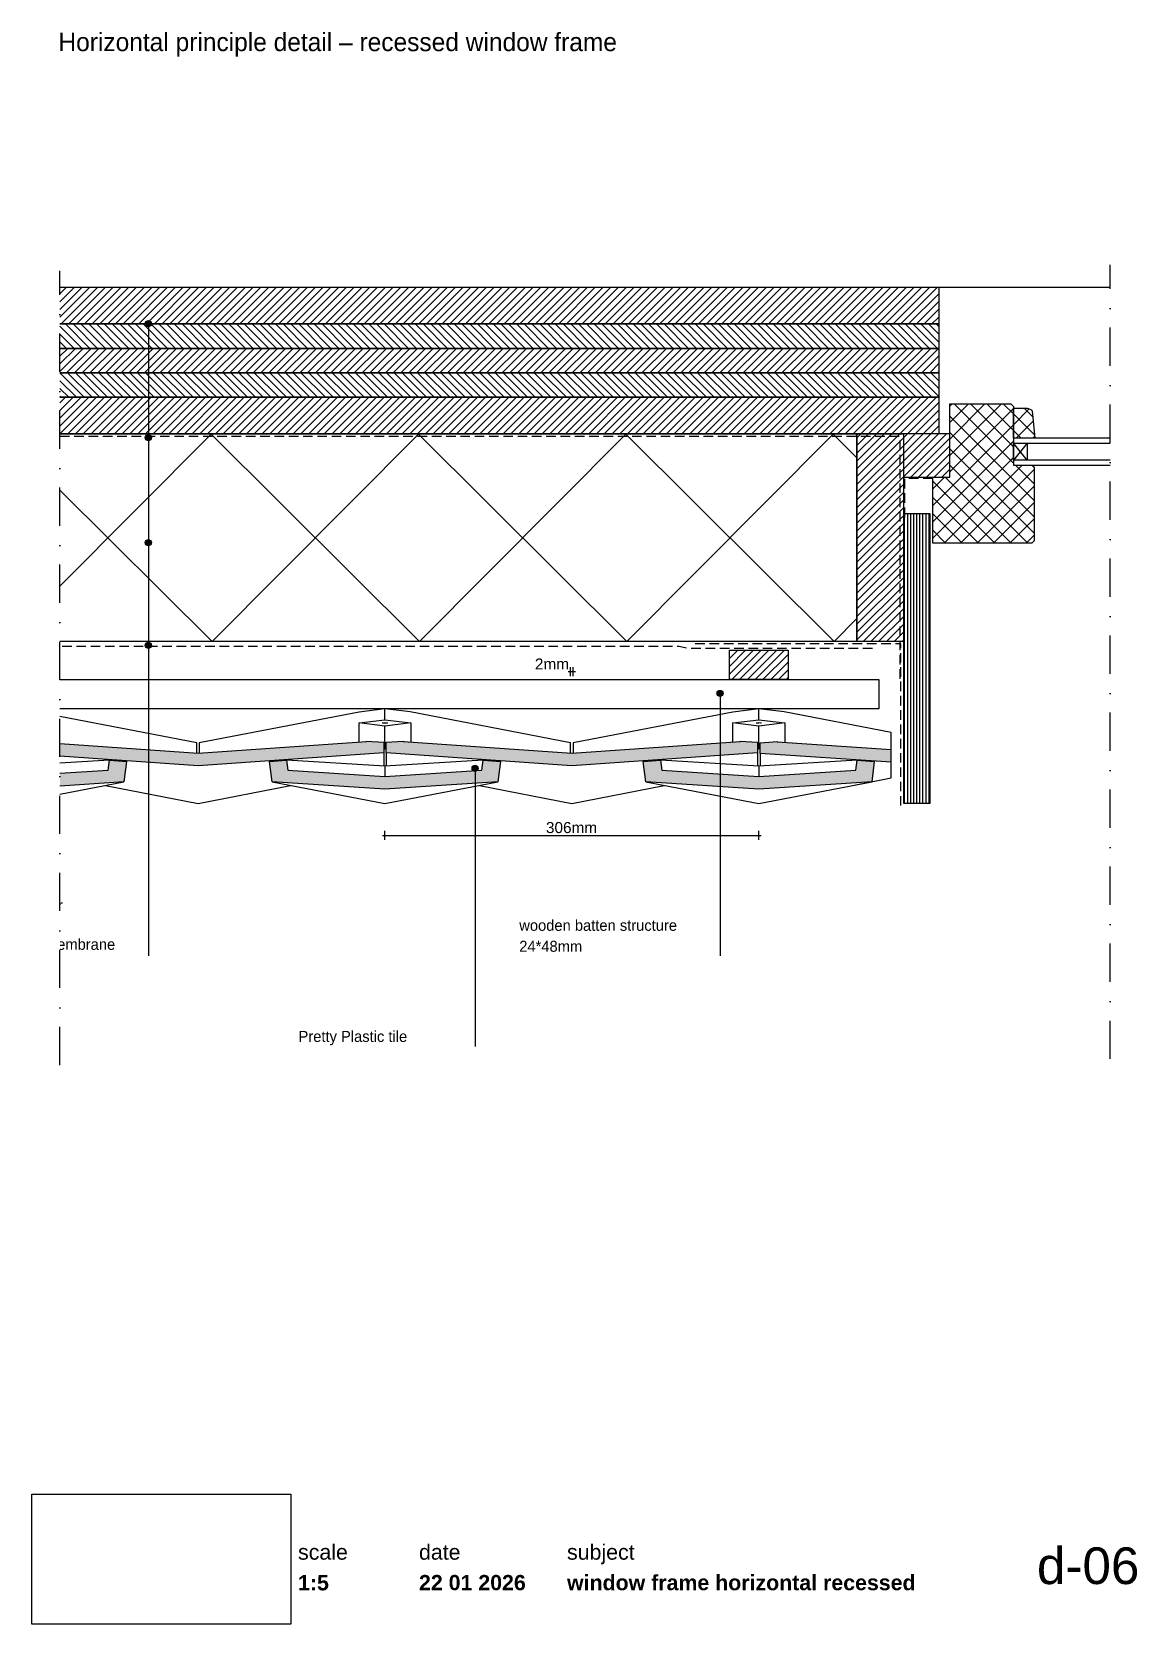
# Paper-space layout 'd-06 window frame horizontal recessed (1)' of a CAD drawing. Header units: millimetres. Extents: x 14 to 195, y 11 to 272.
import ezdxf
from ezdxf.xclip import XClip

# ---------------------------------------------------------------- set-up
doc = ezdxf.new("R2010")
doc.units = ezdxf.units.MM
doc.header["$MEASUREMENT"] = 0
doc.header["$XCLIPFRAME"] = 0
for name, pattern in [('B0302', [12.51, 6.26, -3.125, 0, -3.125]), ('B0701', [2.3412, 1.56, -0.7812]), ('Wipeout_Contour', [1000, 0, -1000])]:
    doc.linetypes.add(name, pattern=pattern)
for name, color, linetype in [('#01', 7, 'Continuous'), ('Dim - 1_50_100', 7, 'Continuous'), ('Info - 1_50_100', 7, 'Continuous'), ('Info - 1_5_10', 7, 'Continuous'), ('Info - Nederlands', 7, 'Continuous')]:
    doc.layers.add(name, color=color, linetype=linetype)
doc.styles.add('GENERATED_STYLE_1', font='HelveticaNeue.ttc')
doc.styles.add('GENERATED_STYLE_2', font='HelveticaNeue.ttc')
doc.styles.add('GENERATED_STYLE_3', font='Helvetica.ttc')
doc.styles.add('GENERATED_STYLE_4', font='')
doc.styles.get('GENERATED_STYLE_4').set_extended_font_data('Work Sans')
picture_1 = doc.add_image_def('image1.png', size_in_pixel=(317, 159))
pattern_1 = [(315, (-1333.4984, 475.69565), (0.6363961, 0.6363961), [])]
pattern_2 = [(45, (-1333.4984, 475.69565), (-0.6363961, 0.6363961), [])]
pattern_3 = [(45, (-1333.4984, 475.6956), (-1.343503, 1.343503), []), (135, (-1333.4984, 475.6956), (1.343503, 1.343503), [])]

psp = doc.layouts.new('d-06 window frame horizontal recessed (1)')

# ---------------------------------------------------------------- texts
at = {"layer": 'Info - 1_5_10', "color": 2, "linetype": 'Continuous', "lineweight": 0, "insert": (18.06, 267.72), "char_height": 3, "attachment_point": 7, "style": 'GENERATED_STYLE_4'}
psp.add_mtext('\\A1;{\\pql;\\fWork Sans|b0|i0|c0|p0;\\W1.000000;Horizontal principle detail – recessed window frame}', dxfattribs=at)

# ---------------------------------------------------------------- blocks, each defined once
blk = doc.blocks.new('Drawing_1_1', base_point=(-200, 60))
at = {"color": 2, "linetype": 'Continuous', "lineweight": 0}
for s, insert, char_height, attachment_point, style in [('\\A1;{\\pql;\\fHelvetica Neue|b0|i0|c0|p0;\\W1.000000;date}', (77.08, 24.14), 2.5, 1, 'GENERATED_STYLE_1'), ('\\A1;{\\pql;\\fHelvetica Neue|b0|i0|c0|p0;\\W1.000000;subject}', (101.31, 24.14), 2.5, 1, 'GENERATED_STYLE_1'), ('\\A1;{\\pqr;\\fHelvetica Neue|b0|i0|c0|p0;\\W1.000000;d-06}', (195, 23.65), 6, 3, 'GENERATED_STYLE_1'), ('\\A1;{\\pql;\\fHelvetica Neue|b1|i0|c0|p0;\\W1.000000;1:5}', (57.28, 19.12), 2.5, 1, 'GENERATED_STYLE_2'), ('\\A1;{\\pql;\\fHelvetica Neue|b1|i0|c0|p0;\\W1.000000;22 01 2026}', (77.08, 19.14), 2.5, 1, 'GENERATED_STYLE_2'), ('\\A1;{\\pql;\\fHelvetica Neue|b1|i0|c0|p0;\\W1.000000;window frame horizontal recessed}', (101.31, 19.14), 2.5, 1, 'GENERATED_STYLE_2')]:
    blk.add_mtext(s, dxfattribs=dict(at, insert=insert, char_height=char_height, attachment_point=attachment_point, style=style))
at = {"color": 254, "linetype": 'Wipeout_Contour', "lineweight": 0, "ltscale": 174.062972}
blk.add_wipeout([(13.71, 11.09), (56.11, 11.09), (56.11, 32.35), (13.71, 32.35)], dxfattribs=at)
at = {"color": 2, "linetype": 'Continuous', "lineweight": 0, "insert": (57.28, 24.14), "char_height": 2.5, "attachment_point": 1, "style": 'GENERATED_STYLE_1'}
blk.add_mtext('\\A1;{\\pql;\\fHelvetica Neue|b0|i0|c0|p0;\\W1.000000;scale}', dxfattribs=at)
at = {"color": 9, "lineweight": 0}
image = blk.add_image(picture_1, insert=(13.71, 11.09), size_in_units=(42.4, 21.27), dxfattribs=at)
image.set_boundary_path([(-0.5, -0.5), (316.5, 158.5)])
blk = doc.blocks.new('Drawing_2_1', base_point=(-1333.5, 475.7))
at = {"layer": '#01', "linetype": 'Continuous', "lineweight": 0, "true_color": 0x000000}
for points in [[(32.28, 224), (32.31, 223.81), (32.42, 223.64), (32.59, 223.54), (32.78, 223.5), (32.97, 223.54), (33.13, 223.64), (33.24, 223.81), (33.28, 224), (33.24, 224.19), (33.13, 224.35), (32.97, 224.46), (32.78, 224.5), (32.59, 224.46), (32.42, 224.35), (32.31, 224.19)], [(32.28, 224), (32.31, 223.81), (32.42, 223.64), (32.59, 223.54), (32.78, 223.5), (32.97, 223.54), (33.13, 223.64), (33.24, 223.81), (33.28, 224), (33.24, 224.19), (33.13, 224.35), (32.97, 224.46), (32.78, 224.5), (32.59, 224.46), (32.42, 224.35), (32.31, 224.19)], [(32.28, 205.36), (32.31, 205.17), (32.42, 205), (32.59, 204.9), (32.78, 204.86), (32.97, 204.9), (33.13, 205), (33.24, 205.17), (33.28, 205.36), (33.24, 205.55), (33.13, 205.71), (32.97, 205.82), (32.78, 205.86), (32.59, 205.82), (32.42, 205.71), (32.31, 205.55)], [(32.28, 205.36), (32.31, 205.17), (32.42, 205), (32.59, 204.9), (32.78, 204.86), (32.97, 204.9), (33.13, 205), (33.24, 205.17), (33.28, 205.36), (33.24, 205.55), (33.13, 205.71), (32.97, 205.82), (32.78, 205.86), (32.59, 205.82), (32.42, 205.71), (32.31, 205.55)], [(32.28, 188.15), (32.31, 187.95), (32.42, 187.79), (32.59, 187.68), (32.78, 187.65), (32.97, 187.68), (33.13, 187.79), (33.24, 187.95), (33.28, 188.15), (33.24, 188.34), (33.13, 188.5), (32.97, 188.61), (32.78, 188.65), (32.59, 188.61), (32.42, 188.5), (32.31, 188.34)], [(32.28, 188.15), (32.31, 187.95), (32.42, 187.79), (32.59, 187.68), (32.78, 187.65), (32.97, 187.68), (33.13, 187.79), (33.24, 187.95), (33.28, 188.15), (33.24, 188.34), (33.13, 188.5), (32.97, 188.61), (32.78, 188.65), (32.59, 188.61), (32.42, 188.5), (32.31, 188.34)], [(32.28, 171.33), (32.31, 171.14), (32.42, 170.98), (32.59, 170.87), (32.78, 170.83), (32.97, 170.87), (33.13, 170.98), (33.24, 171.14), (33.28, 171.33), (33.24, 171.52), (33.13, 171.68), (32.97, 171.79), (32.78, 171.83), (32.59, 171.79), (32.42, 171.68), (32.31, 171.52)], [(32.28, 171.33), (32.31, 171.14), (32.42, 170.98), (32.59, 170.87), (32.78, 170.83), (32.97, 170.87), (33.13, 170.98), (33.24, 171.14), (33.28, 171.33), (33.24, 171.52), (33.13, 171.68), (32.97, 171.79), (32.78, 171.83), (32.59, 171.79), (32.42, 171.68), (32.31, 171.52)], [(125.87, 163.47), (125.91, 163.28), (126.02, 163.11), (126.18, 163), (126.37, 162.97), (126.56, 163), (126.72, 163.11), (126.83, 163.28), (126.87, 163.47), (126.83, 163.66), (126.72, 163.82), (126.56, 163.93), (126.37, 163.97), (126.18, 163.93), (126.02, 163.82), (125.91, 163.66)], [(125.87, 163.47), (125.91, 163.28), (126.02, 163.11), (126.18, 163), (126.37, 162.97), (126.56, 163), (126.72, 163.11), (126.83, 163.28), (126.87, 163.47), (126.83, 163.66), (126.72, 163.82), (126.56, 163.93), (126.37, 163.97), (126.18, 163.93), (126.02, 163.82), (125.91, 163.66)], [(85.76, 151.2), (85.8, 151.01), (85.9, 150.84), (86.07, 150.73), (86.26, 150.7), (86.45, 150.73), (86.61, 150.84), (86.72, 151.01), (86.76, 151.2), (86.72, 151.39), (86.61, 151.55), (86.45, 151.66), (86.26, 151.7), (86.07, 151.66), (85.9, 151.55), (85.8, 151.39)], [(85.76, 151.2), (85.8, 151.01), (85.9, 150.84), (86.07, 150.73), (86.26, 150.7), (86.45, 150.73), (86.61, 150.84), (86.72, 151.01), (86.76, 151.2), (86.72, 151.39), (86.61, 151.55), (86.45, 151.66), (86.26, 151.7), (86.07, 151.66), (85.9, 151.55), (85.8, 151.39)]]:
    blk.add_hatch(color=18, dxfattribs=at).paths.add_polyline_path(points)
at = {"layer": '#01', "linetype": 'Continuous', "lineweight": 0, "true_color": 0xe4e7e8}
for points in [[(40.91, 153.7), (18.31, 155.27), (18.31, 153.19), (40.91, 151.62), (71.31, 153.73), (71.3, 155.48), (68.47, 155.67), (68.47, 155.62)], [(102.11, 153.7), (74.54, 155.62), (74.55, 155.67), (71.71, 155.48), (71.71, 153.73), (102.11, 151.62), (132.51, 153.73), (132.5, 155.48), (129.67, 155.67), (129.67, 155.62)], [(135.74, 155.57), (132.91, 155.38), (132.91, 153.63), (154.37, 152.21), (154.37, 154.29), (135.73, 155.52)], [(18.31, 150.39), (18.31, 148.3), (28.78, 149.01), (29.2, 152.34), (26.4, 152.53), (26.19, 150.92)], [(52.6, 152.34), (53.02, 149.01), (71.5, 147.77), (89.98, 149.01), (90.4, 152.34), (87.6, 152.53), (87.39, 150.92), (71.5, 149.85), (55.61, 150.92), (55.4, 152.53)], [(113.8, 152.34), (114.22, 149.01), (132.7, 147.77), (151.18, 149.01), (151.6, 152.34), (148.8, 152.53), (148.59, 150.92), (132.7, 149.85), (116.81, 150.92), (116.6, 152.53)]]:
    blk.add_hatch(color=254, dxfattribs=at).paths.add_polyline_path(points)
at = {"layer": 'Info - 1_50_100', "linetype": 'Continuous', "lineweight": 0, "true_color": 0x000000}
h = blk.add_hatch(dxfattribs=at)
h.set_pattern_fill('310_Naaldhout__01__0001', color=18, style=0, pattern_type=2)
h.set_pattern_definition(pattern_2)
h.paths.add_polyline_path([(162.17, 229.96), (18.31, 229.96), (18.31, 223.96), (162.17, 223.96)])
h = blk.add_hatch(dxfattribs=at)
h.set_pattern_fill('310_Naaldhout__02__0001', color=18, style=0, pattern_type=2)
h.set_pattern_definition(pattern_1)
h.paths.add_polyline_path([(162.17, 223.96), (18.31, 223.96), (18.31, 219.96), (162.17, 219.96)])
h = blk.add_hatch(dxfattribs=at)
h.set_pattern_fill('310_Naaldhout__01__0001', color=18, style=0, pattern_type=2)
h.set_pattern_definition(pattern_2)
h.paths.add_polyline_path([(162.17, 219.96), (18.31, 219.96), (18.31, 215.96), (162.17, 215.96)])
h = blk.add_hatch(dxfattribs=at)
h.set_pattern_fill('310_Naaldhout__02__0001', color=18, style=0, pattern_type=2)
h.set_pattern_definition(pattern_1)
h.paths.add_polyline_path([(162.17, 215.96), (18.31, 215.96), (18.31, 211.96), (162.17, 211.96)])
h = blk.add_hatch(dxfattribs=at)
h.set_pattern_fill('310_Naaldhout__01__0001', color=18, style=0, pattern_type=2)
h.set_pattern_definition(pattern_2)
h.paths.add_polyline_path([(162.17, 211.96), (18.31, 211.96), (18.31, 205.96), (162.17, 205.96)])
h = blk.add_hatch(dxfattribs=at)
h.set_pattern_fill('415_Isolatie_ruit_0001', color=18, style=0, pattern_type=2)
h.set_pattern_definition([(135.152, (43.207, 171.957), (16.8807, 16.9703), []), (225.152, (43.207, 171.957), (-17.0605, 16.9703), [])])
h.paths.add_polyline_path([(148.77, 205.96), (18.31, 205.96), (18.31, 171.96), (148.77, 171.96)])
h = blk.add_hatch(dxfattribs=at)
h.set_pattern_fill('310_Naaldhout__01__0001', color=18, style=0, pattern_type=2)
h.set_pattern_definition(pattern_2)
h.paths.add_polyline_path([(156.37, 171.96), (156.37, 205.96), (148.77, 205.96), (148.77, 171.96)])
h = blk.add_hatch(dxfattribs=at)
h.set_pattern_fill('310_Naaldhout__01__0001', color=18, style=0, pattern_type=2)
h.set_pattern_definition(pattern_2)
h.paths.add_polyline_path([(163.97, 198.87), (163.97, 205.96), (156.37, 205.96), (156.37, 198.87)])
h = blk.add_hatch(dxfattribs=at)
h.set_pattern_fill('325_Houtachtig_plaatmate_E0', color=18, style=0, pattern_type=2)
h.set_pattern_definition([(90, (158.5731, 256.825), (-0.5, 0), [])])
h.paths.add_polyline_path([(160.77, 192.88), (156.37, 192.88), (156.37, 145.5), (160.77, 145.5)])
at = {"layer": 'Info - 1_5_10', "linetype": 'Continuous', "lineweight": 0, "true_color": 0x99a3a6}
h = blk.add_hatch(dxfattribs=at)
h.set_pattern_fill('305_Loofhout__02__0001', color=253, style=0, pattern_type=2)
h.set_pattern_definition(pattern_3)
h.paths.add_polyline_path([(161.17, 198.87), (161.17, 188.07), (177.37, 188.07), (177.77, 188.47), (177.77, 200.47), (177.57, 200.84), (174.37, 200.84), (174.37, 207.07), (174.37, 210.47), (173.97, 210.87), (163.97, 210.87), (163.97, 198.87)])
h = blk.add_hatch(dxfattribs=at)
h.set_pattern_fill('305_Loofhout__02__0001', color=253, style=0, pattern_type=2)
h.set_pattern_definition(pattern_3)
h.paths.add_polyline_path([(174.37, 205.24), (177.91, 205.24), (177.44, 209.73, 0.246914), (176.35, 210.16), (174.37, 210.16)])
h = blk.add_hatch(dxfattribs=at)
h.set_pattern_fill('310_Naaldhout__01__0001', color=253, style=0, pattern_type=2)
h.set_pattern_definition(pattern_2)
h.paths.add_polyline_path([(127.89, 165.76), (137.49, 165.76), (137.49, 170.56), (127.89, 170.56)])
at = {"layer": '#01', "color": 9, "linetype": 'Continuous', "lineweight": 0}
for p, q in [((162.17, 229.96), (190.24, 229.96)), ((32.78, 223.5), (32.78, 132.96)), ((32.78, 223.5), (32.78, 132.96)), ((32.78, 204.86), (32.78, 120.52)), ((32.78, 204.86), (32.78, 120.52)), ((176.63, 201.64), (174.37, 204.44)), ((176.63, 204.44), (174.37, 201.64)), ((32.78, 187.65), (32.78, 137.34)), ((32.78, 187.65), (32.78, 137.34)), ((32.78, 170.83), (32.78, 120.52)), ((32.78, 170.83), (32.78, 120.52)), ((126.37, 162.97), (126.37, 120.52)), ((126.37, 162.97), (126.37, 120.52)), ((40.7, 155.39), (18.31, 159.7)), ((67.26, 160.42), (41.1, 155.39)), ((71.5, 160.96), (67.26, 160.42)), ((67.26, 158.64), (71.5, 159.17)), ((75.65, 160.44), (71.5, 160.96)), ((71.5, 159.17), (71.5, 160.96)), ((71.5, 159.17), (75.74, 158.64)), ((101.9, 155.39), (75.65, 160.44)), ((128.46, 160.42), (102.3, 155.39)), ((132.7, 160.96), (128.46, 160.42)), ((128.46, 158.64), (132.7, 159.17)), ((136.85, 160.44), (132.7, 160.96)), ((132.7, 159.17), (132.7, 160.96)), ((132.7, 159.17), (136.94, 158.64)), ((154.37, 157.07), (136.85, 160.44)), ((67.26, 155.53), (67.26, 158.64)), ((71.5, 158.1), (67.26, 158.64)), ((71.1, 158.64), (71.22, 158.67)), ((71.22, 158.6), (71.1, 158.64)), ((71.22, 158.67), (71.5, 158.69)), ((71.5, 158.58), (71.22, 158.6)), ((71.5, 158.69), (71.78, 158.67)), ((75.74, 158.64), (71.5, 158.1)), ((71.78, 158.6), (71.5, 158.58)), ((71.5, 154.42), (71.5, 158.1)), ((71.78, 158.67), (71.9, 158.64)), ((71.9, 158.64), (71.78, 158.6)), ((75.74, 158.64), (75.74, 155.53)), ((128.46, 155.48), (128.46, 158.64)), ((132.7, 158.1), (128.46, 158.64)), ((132.3, 158.64), (132.42, 158.67)), ((132.42, 158.6), (132.3, 158.64)), ((132.42, 158.67), (132.7, 158.69)), ((132.7, 158.58), (132.42, 158.6)), ((132.7, 158.69), (132.98, 158.67)), ((136.94, 158.64), (132.7, 158.1)), ((132.7, 154.42), (132.7, 158.1)), ((132.98, 158.67), (133.1, 158.64)), ((133.1, 158.64), (132.98, 158.6)), ((136.94, 158.64), (136.94, 155.44)), ((154.37, 154.29), (154.37, 157.07)), ((40.7, 153.72), (40.7, 155.39)), ((41.1, 155.39), (41.1, 153.7)), ((71.31, 154.45), (71.5, 154.42)), ((71.5, 154.42), (71.71, 154.46)), ((101.9, 153.72), (101.9, 155.39)), ((102.3, 155.39), (102.3, 153.7)), ((132.51, 154.45), (132.7, 154.42)), ((132.7, 154.42), (132.91, 154.46)), ((154.37, 149.63), (154.37, 154.29)), ((26.4, 152.53), (18.31, 152.04)), ((71.5, 151.56), (55.4, 152.53)), ((71.31, 153.73), (71.31, 151.58)), ((87.6, 152.53), (71.5, 151.56)), ((71.5, 151.56), (71.5, 149.85)), ((71.71, 153.73), (71.71, 151.58)), ((132.7, 151.56), (116.6, 152.53)), ((132.51, 153.73), (132.51, 151.58)), ((148.8, 152.53), (132.7, 151.56)), ((132.7, 151.56), (132.7, 149.85)), ((132.92, 153.64), (132.92, 151.6)), ((18.31, 146.99), (28.78, 149.01)), ((53.02, 149.01), (71.5, 145.44)), ((71.5, 145.44), (89.98, 149.01)), ((86.26, 150.7), (86.26, 105.67)), ((86.26, 150.7), (86.26, 105.67)), ((114.22, 149.01), (132.7, 145.44)), ((132.7, 145.44), (151.18, 149.01)), ((148.04, 148.4), (154.37, 149.63)), ((25.79, 148.38), (40.91, 145.47)), ((40.91, 145.47), (56.02, 148.38)), ((86.99, 148.38), (102.11, 145.47)), ((102.11, 145.47), (117.22, 148.38))]:
    blk.add_line(p, q, dxfattribs=at)
at = {"layer": '#01', "color": 2, "linetype": 'Continuous', "lineweight": 0}
for p, q in [((18.31, 155.27), (40.91, 153.7)), ((40.91, 153.7), (68.47, 155.62)), ((68.47, 155.62), (68.47, 155.67)), ((68.47, 155.67), (71.3, 155.48)), ((71.3, 155.48), (71.31, 153.73)), ((71.71, 155.48), (74.55, 155.67)), ((71.71, 153.73), (71.71, 155.48)), ((74.55, 155.67), (74.54, 155.62)), ((74.54, 155.62), (102.11, 153.7)), ((102.11, 153.7), (129.67, 155.62)), ((129.67, 155.62), (129.67, 155.67)), ((129.67, 155.67), (132.5, 155.48)), ((132.5, 155.48), (132.51, 153.73)), ((132.91, 155.38), (135.74, 155.57)), ((132.91, 153.63), (132.91, 155.38)), ((135.74, 155.57), (135.73, 155.52)), ((135.73, 155.52), (154.37, 154.29)), ((40.91, 151.62), (18.31, 153.19)), ((26.19, 150.92), (26.4, 152.53)), ((26.4, 152.53), (29.2, 152.34)), ((29.2, 152.34), (28.78, 149.01)), ((71.31, 153.73), (40.91, 151.62)), ((52.6, 152.34), (55.4, 152.53)), ((53.02, 149.01), (52.6, 152.34)), ((55.4, 152.53), (55.61, 150.92)), ((102.11, 151.62), (71.71, 153.73)), ((87.39, 150.92), (87.6, 152.53)), ((87.6, 152.53), (90.4, 152.34)), ((90.4, 152.34), (89.98, 149.01)), ((132.51, 153.73), (102.11, 151.62)), ((113.8, 152.34), (116.6, 152.53)), ((114.22, 149.01), (113.8, 152.34)), ((116.6, 152.53), (116.81, 150.92)), ((154.37, 152.21), (132.91, 153.63)), ((148.59, 150.92), (148.8, 152.53)), ((148.8, 152.53), (151.6, 152.34)), ((151.6, 152.34), (151.18, 149.01)), ((18.31, 150.39), (26.19, 150.92)), ((28.78, 149.01), (18.31, 148.3)), ((71.5, 147.77), (53.02, 149.01)), ((55.61, 150.92), (71.5, 149.85)), ((71.5, 149.85), (87.39, 150.92)), ((89.98, 149.01), (71.5, 147.77)), ((132.7, 147.77), (114.22, 149.01)), ((116.81, 150.92), (132.7, 149.85)), ((132.7, 149.85), (148.59, 150.92)), ((151.18, 149.01), (132.7, 147.77))]:
    blk.add_line(p, q, dxfattribs=at)
at = {"layer": '#01', "color": 2, "linetype": 'B0701', "lineweight": 0, "flags": 128}
for points in [[(18.31, 205.56), (155.76, 205.56), (155.76, 165.56)], [(161.17, 198.67), (156.57, 198.67), (156.37, 171.35)], [(155.95, 145.11), (155.95, 171.56), (121.83, 171.56)]]:
    blk.add_lwpolyline(points, dxfattribs=at)
at = {"layer": '#01', "color": 1, "linetype": 'Continuous', "lineweight": 0}
for centre in [(32.78, 224), (32.78, 224), (32.78, 205.36), (32.78, 205.36), (32.78, 188.15), (32.78, 188.15), (32.78, 171.33), (32.78, 171.33), (126.37, 163.47), (126.37, 163.47), (86.26, 151.2), (86.26, 151.2)]:
    blk.add_circle(centre, 0.5, dxfattribs=at)
at = {"layer": 'Dim - 1_50_100', "color": 1, "linetype": 'Continuous', "lineweight": 0}
for p, q in [((101.5, 167.03), (101.9, 167.03)), ((101.9, 166.28), (101.9, 167.78)), ((101.9, 167.03), (102.3, 167.03)), ((102.3, 166.28), (102.3, 167.78)), ((102.3, 167.03), (102.7, 167.03)), ((71.5, 139.47), (71.5, 140.97)), ((132.7, 139.47), (132.7, 140.97)), ((71.1, 140.22), (71.5, 140.22)), ((71.5, 140.22), (132.7, 140.22)), ((132.7, 140.22), (133.1, 140.22))]:
    blk.add_line(p, q, dxfattribs=at)
at = {"layer": 'Info - 1_50_100', "color": 3, "linetype": 'Continuous', "lineweight": 0}
for p, q in [((162.17, 205.96), (18.31, 205.96)), ((155.57, 171.96), (37.04, 171.96))]:
    blk.add_line(p, q, dxfattribs=at)
at = {"layer": 'Info - 1_50_100', "color": 9, "linetype": 'Continuous', "lineweight": 0, "flags": 128}
for points in [[(18.31, 229.96), (162.17, 229.96), (162.17, 223.96), (18.31, 223.96)], [(18.31, 223.96), (162.17, 223.96), (162.17, 219.96), (18.31, 219.96)], [(18.31, 219.96), (162.17, 219.96), (162.17, 215.96), (18.31, 215.96)], [(18.31, 215.96), (162.17, 215.96), (162.17, 211.96), (18.31, 211.96)], [(18.31, 211.96), (162.17, 211.96), (162.17, 205.96), (18.31, 205.96)], [(18.31, 165.76), (152.37, 165.76), (152.37, 160.96), (18.31, 160.96)]]:
    blk.add_lwpolyline(points, dxfattribs=at)
at = {"layer": 'Info - 1_50_100', "color": 1, "linetype": 'Continuous', "lineweight": 0, "flags": 128}
blk.add_lwpolyline([(18.31, 205.96), (148.77, 205.96), (148.77, 171.96), (18.31, 171.96)], dxfattribs=at)
at = {"layer": 'Info - 1_50_100', "color": 2, "linetype": 'Continuous', "lineweight": 0, "flags": 128}
blk.add_lwpolyline([(156.37, 171.96), (148.77, 171.96), (148.77, 205.96), (156.37, 205.96)], close=True, dxfattribs=at)
at = {"layer": 'Info - 1_50_100', "color": 9, "linetype": 'Continuous', "lineweight": 0, "flags": 128}
for points in [[(163.97, 198.87), (163.97, 205.96), (156.37, 205.96), (156.37, 198.87)], [(160.77, 192.88), (156.37, 192.88), (156.37, 145.5), (160.77, 145.5)]]:
    blk.add_lwpolyline(points, close=True, dxfattribs=at)
at = {"layer": 'Info - 1_50_100', "color": 2, "linetype": 'B0701', "lineweight": 0, "flags": 128}
blk.add_lwpolyline([(151.3, 170.8), (121.18, 170.8), (119.66, 171.13), (18.31, 171.13)], dxfattribs=at)
at = {"layer": 'Info - 1_5_10', "color": 2, "linetype": 'Continuous', "lineweight": 0, "flags": 128}
blk.add_lwpolyline([(161.17, 198.87), (163.97, 198.87), (163.97, 210.87), (173.97, 210.87), (174.37, 210.47), (174.37, 207.07), (174.37, 200.84), (177.57, 200.84), (177.77, 200.47), (177.77, 188.47), (177.37, 188.07), (161.17, 188.07)], close=True, dxfattribs=at)
blk.add_lwpolyline([(174.37, 205.24), (174.37, 210.16), (176.35, 210.16, -0.246914), (177.44, 209.73), (177.91, 205.24)], format="xyb", close=True, dxfattribs=at)
at = {"layer": 'Info - 1_5_10', "color": 9, "linetype": 'Continuous', "lineweight": 0, "flags": 128}
for points in [[(190.24, 205.24), (174.37, 205.24), (174.37, 204.44), (190.24, 204.44)], [(190.24, 201.64), (174.37, 201.64), (174.37, 200.84), (190.24, 200.84)]]:
    blk.add_lwpolyline(points, dxfattribs=at)
at = {"layer": 'Info - 1_5_10', "color": 1, "linetype": 'Continuous', "lineweight": 0, "flags": 128}
for points in [[(174.37, 201.64), (174.37, 204.44), (176.63, 204.44), (176.63, 201.64)], [(127.89, 165.76), (127.89, 170.56), (137.49, 170.56), (137.49, 165.76)]]:
    blk.add_lwpolyline(points, close=True, dxfattribs=at)
at = {"layer": 'Dim - 1_50_100', "color": 2, "linetype": 'Continuous', "lineweight": 0, "char_height": 1.8, "attachment_point": 7, "style": 'GENERATED_STYLE_3'}
for s, insert, width in [('\\A1;{\\pql;\\fHelvetica|b0|i0|c0|p0;\\W1.000000;2mm}', (96.05, 167.39), 5.6469), ('\\A1;{\\pql;\\fHelvetica|b0|i0|c0|p0;\\W1.000000;306mm}', (97.86, 140.58), 8.4735)]:
    blk.add_mtext(s, dxfattribs=dict(at, insert=insert, width=width))
at = {"layer": 'Info - Nederlands', "color": 2, "linetype": 'Continuous', "lineweight": 0, "char_height": 1.8, "attachment_point": 4, "style": 'GENERATED_STYLE_4'}
for s, insert, line_spacing_factor in [('\\A1;{\\pql;\\fWork Sans|b0|i0|c0|p0;\\W1.000000;wall\\P\\pql;\\fWork Sans|b0|i0|c0|p0;\\W1.000000;vapour barrier\\P\\pql;\\fWork Sans|b0|i0|c0|p0;\\C9;\\H1.000060x;\\W1.000000;insulation\\P\\pql;\\fWork Sans|b0|i0|c0|p0;\\C2;\\H0.999940x;\\W1.000000;waterproof membrane}', (3.81, 126.91), 1.064799), ('\\A1;{\\pql;\\fWork Sans|b0|i0|c0|p0;\\W1.000000;wooden batten structure\\P\\pql;\\fWork Sans|b0|i0|c0|p0;\\W1.000000;24*48mm}', (93.49, 123.77), 1.144272), ('\\A1;{\\pql;\\fWork Sans|b0|i0|c0|p0;\\W1.000000;wooden batten structure\\P\\pql;\\fWork Sans|b0|i0|c0|p0;\\W1.000000;24*48mm}', (93.49, 123.77), 1.144272)]:
    blk.add_mtext(s, dxfattribs=dict(at, insert=insert, line_spacing_factor=line_spacing_factor))
at = {"layer": 'Info - Nederlands', "color": 2, "linetype": 'Continuous', "lineweight": 0, "insert": (57.36, 107.04), "char_height": 1.8, "attachment_point": 4, "style": 'GENERATED_STYLE_4'}
blk.add_mtext('\\A1;{\\pql;\\fWork Sans|b0|i0|c0|p0;\\W1.000000;Pretty Plastic tile }', dxfattribs=at)
blk.add_mtext('\\A1;{\\pql;\\fWork Sans|b0|i0|c0|p0;\\W1.000000;Pretty Plastic tile }', dxfattribs=at)

# ---------------------------------------------------------------- linework, layer by layer
at = {"layer": '#01', "color": 3, "linetype": 'B0302', "lineweight": 0}
for p, q in [((18.31, 102.63), (18.31, 232.63)), ((190.24, 103.63), (190.24, 233.63))]:
    psp.add_line(p, q, dxfattribs=at)

# ---------------------------------------------------------------- block references
at = {"color": 4, "linetype": 'Continuous', "lineweight": 0}
ref = psp.add_blockref('Drawing_2_1', (-1333.5, 475.7), dxfattribs=at)
XClip(ref).set_block_clipping_path([(18.3118260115, 79.4089153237), (190.2367454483, 238.8672037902)])
ref = psp.add_blockref('Drawing_1_1', (-200, 60), dxfattribs=at)
XClip(ref).set_block_clipping_path([(-287.3178906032, -75.7273941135), (502.7286062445, 56.3449743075)])

psp.set_redraw_order([(e.dxf.handle, doc.entitydb.next_handle()) for e in psp.query("TEXT MTEXT ATTDEF DIMENSION ARC_DIMENSION")])  # texts and dimensions are drawn at this point

doc.saveas('drawing.dxf')
